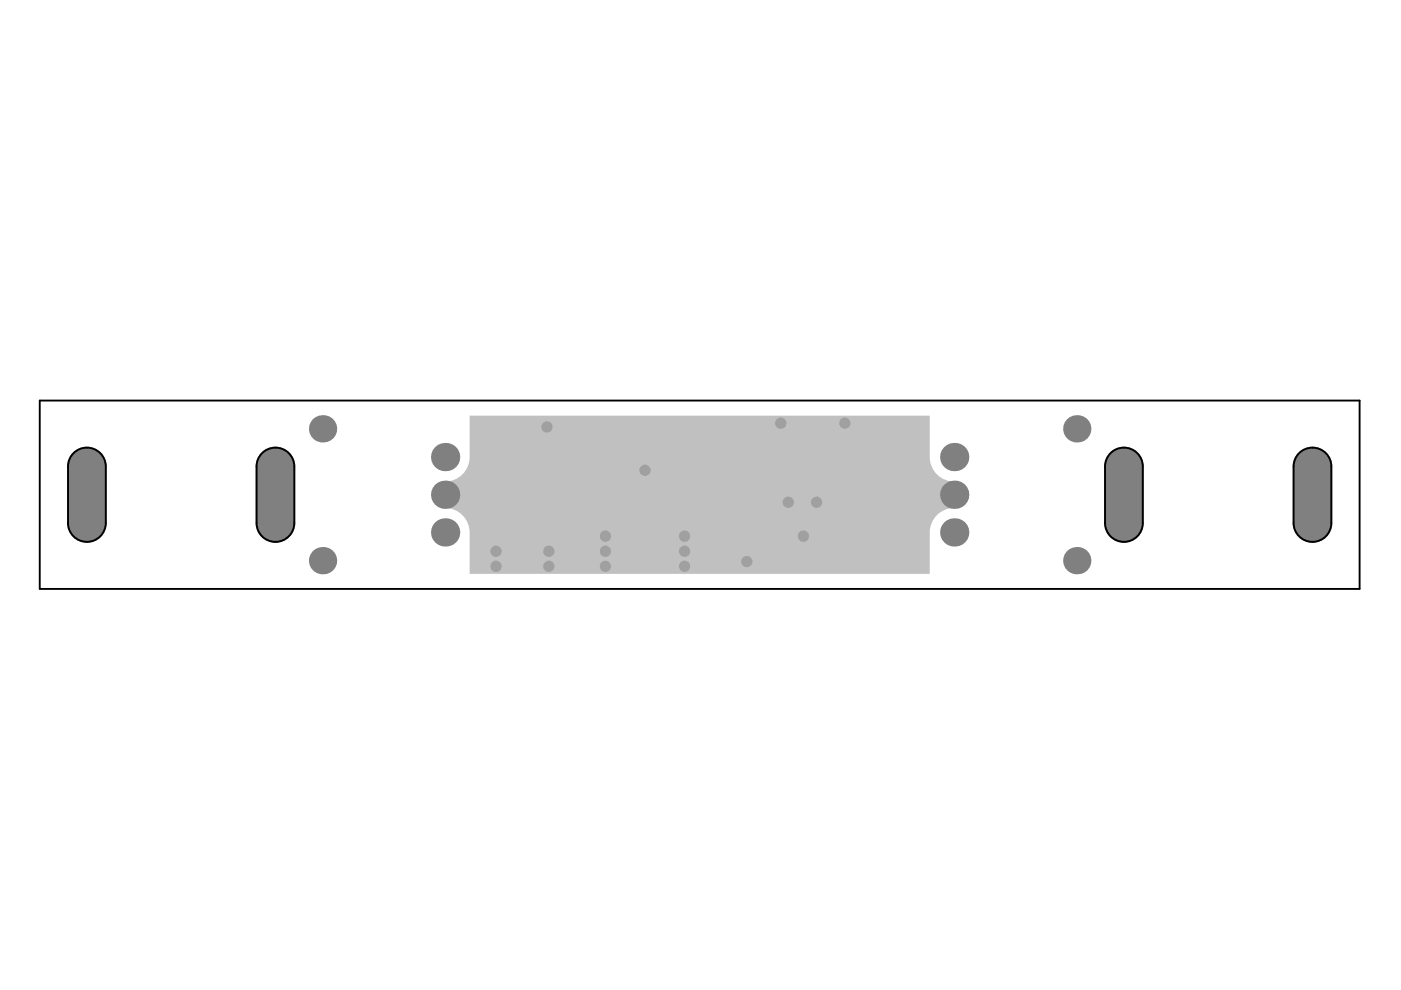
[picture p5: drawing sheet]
<svg xmlns="http://www.w3.org/2000/svg" width="297mm" height="210mm" viewBox="0 0 297 210" stroke-linecap="round" stroke-linejoin="round" font-family="sans-serif">
<path d="M99.6 88.1h97.5v8.8a5.2 5.2 0 0 0 5.2 5.2v5.6a5.2 5.2 0 0 0-5.2 5.2v8.8h-97.5v-8.8a5.2 5.2 0 0 0-5.2-5.2v-5.6a5.2 5.2 0 0 0 5.2-5.2z" fill="#c0c0c0"/>
<g fill="#a0a0a0">
<circle cx="116" cy="90.5" r="1.2"/>
<circle cx="136.8" cy="99.7" r="1.2"/>
<circle cx="105.2" cy="116.9" r="1.2"/>
<circle cx="105.2" cy="120.1" r="1.2"/>
<circle cx="116.4" cy="116.9" r="1.2"/>
<circle cx="145.1" cy="120.1" r="1.2"/>
<circle cx="145.1" cy="116.9" r="1.2"/>
<circle cx="145.1" cy="113.7" r="1.2"/>
<circle cx="128.4" cy="120.1" r="1.2"/>
<circle cx="128.4" cy="116.9" r="1.2"/>
<circle cx="128.4" cy="113.7" r="1.2"/>
<circle cx="116.4" cy="120.1" r="1.2"/>
<circle cx="167.1" cy="106.5" r="1.2"/>
<circle cx="173.1" cy="106.5" r="1.2"/>
<circle cx="170.3" cy="113.7" r="1.2"/>
<circle cx="158.3" cy="119.1" r="1.2"/>
<circle cx="179.1" cy="89.7" r="1.2"/>
<circle cx="165.5" cy="89.7" r="1.2"/>
<circle cx="202.3" cy="112.9" r="2.8"/>
<circle cx="202.3" cy="104.9" r="2.8"/>
<circle cx="202.3" cy="96.9" r="2.8"/>
<circle cx="94.4" cy="112.9" r="2.8"/>
<circle cx="94.4" cy="96.9" r="2.8"/>
<circle cx="94.4" cy="104.9" r="2.8"/>
</g>
<g fill="#808080">
<path d="M275 96.2a4.2 4.2 0 0 1 4.7-1.3 4.2 4.2 0 0 1 2.8 4v12a4 4 0 0 1-1 2.7 4.2 4.2 0 0 1-4.7 1.3 4.2 4.2 0 0 1-2.7-4v-12a4 4 0 0 1 .9-2.7z"/>
<path d="M55.2 96.2a4.2 4.2 0 0 1 4.6-1.3 4.2 4.2 0 0 1 2.8 4v12a4.2 4.2 0 0 1-4.2 4.2 4.2 4.2 0 0 1-4.2-4.2v-12a4 4 0 0 1 1-2.7z"/>
<path d="M15.2 96.2a4.2 4.2 0 0 1 4.6-1.3 4.2 4.2 0 0 1 2.8 4v12a4.2 4.2 0 0 1-4.2 4.2 4.2 4.2 0 0 1-4.2-4.2v-12a4 4 0 0 1 1-2.7z"/>
<path d="M235 96.2a4.2 4.2 0 0 1 4.7-1.3 4.2 4.2 0 0 1 2.8 4v12a4 4 0 0 1-1 2.7 4.2 4.2 0 0 1-4.6 1.3 4.2 4.2 0 0 1-2.8-4v-12a4 4 0 0 1 .9-2.7z"/>
<circle cx="68.4" cy="90.9" r="2.89"/>
<circle cx="68.4" cy="118.9" r="2.89"/>
<circle cx="228.3" cy="90.9" r="2.89"/>
<circle cx="228.3" cy="118.9" r="2.89"/>
<circle cx="202.3" cy="112.9" r="3"/>
<circle cx="202.3" cy="104.9" r="3"/>
<circle cx="202.3" cy="96.9" r="3"/>
<circle cx="94.4" cy="112.9" r="3"/>
<circle cx="94.4" cy="96.9" r="3"/>
<circle cx="94.4" cy="104.9" r="3"/>
</g>
<path d="M8.4 84.9h279.9v40h-279.9zM15.6 96.1a4 4 0 0 1 4.4-.9 4 4 0 0 1 2.4 3.7v12a4 4 0 0 1-4 4 4 4 0 0 1-4-4v-12a4 4 0 0 1 1.2-2.8zM55.6 96.1a4 4 0 0 1 4.3-.9 4 4 0 0 1 2.5 3.7v12a4 4 0 0 1-4 4 4 4 0 0 1-4-4v-12a4 4 0 0 1 1.2-2.8zM235.5 96.1a4 4 0 0 1 4.3-.9 4 4 0 0 1 2.5 3.7v12a4 4 0 0 1-4 4 4 4 0 0 1-4-4v-12a4 4 0 0 1 1.2-2.8zM275.4 96.1a4 4 0 0 1 4.4-.9 4 4 0 0 1 2.5 3.7v12a4 4 0 0 1-4 4 4 4 0 0 1-4-4v-12a4 4 0 0 1 1.1-2.8z" fill="none" stroke="#000" stroke-width=".4"/>
</svg>
